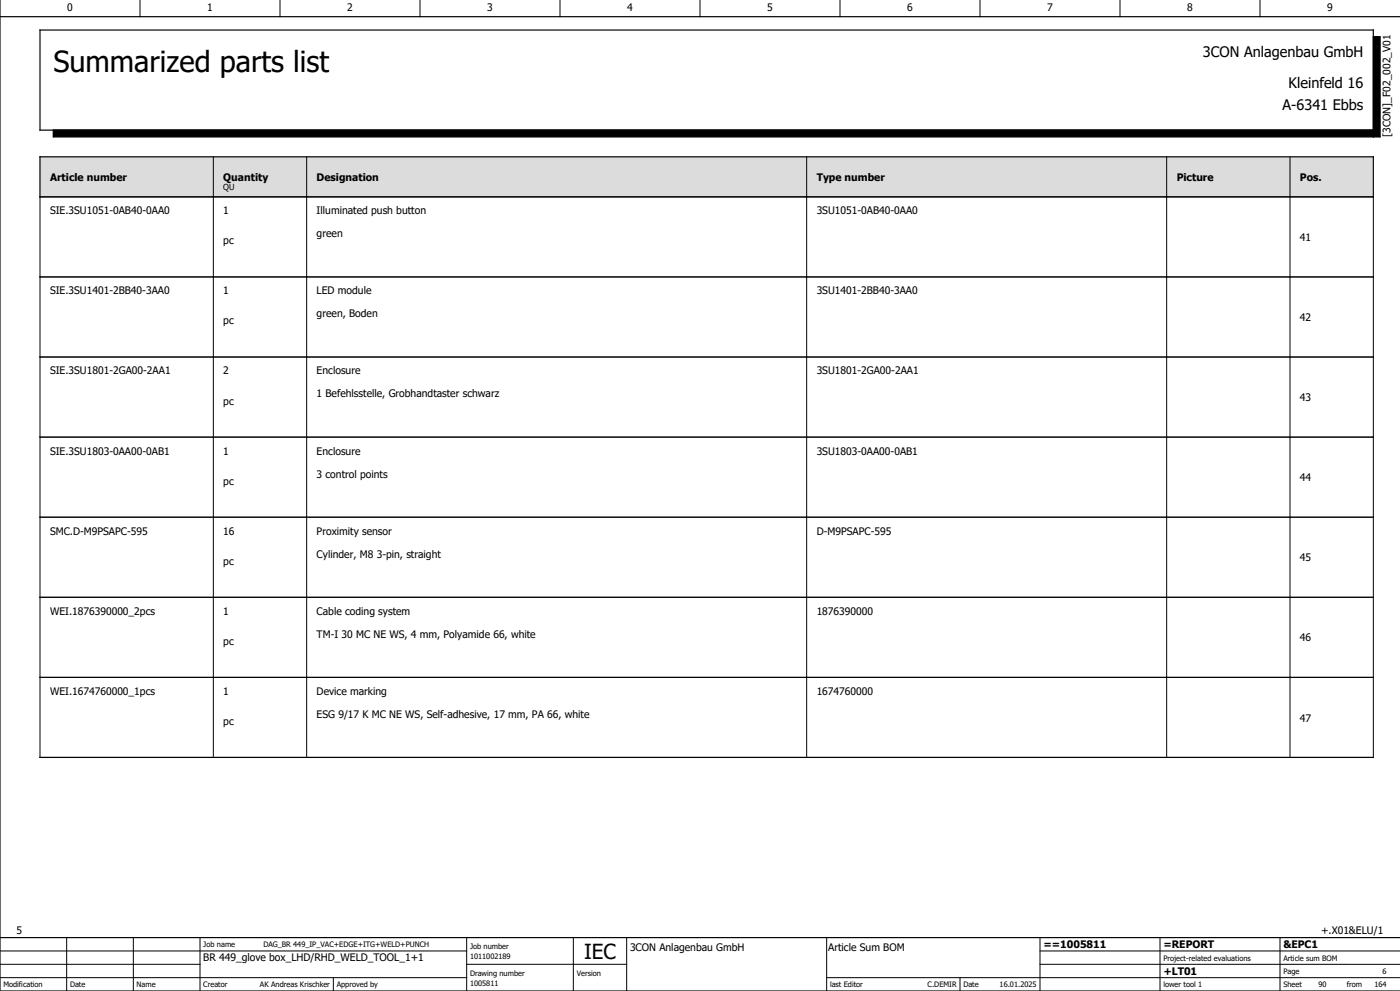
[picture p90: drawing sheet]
<svg xmlns="http://www.w3.org/2000/svg" width="420mm" height="297mm" viewBox="0 0 420 297" stroke-linecap="round" stroke-linejoin="round" font-family="sans-serif">
<defs><g id="words">
<text font-size="8.7" x="16" y="21.7">Summarized parts list</text>
<text font-size="6.2" x="175.2" y="287.5">IEC</text>
<g font-size="4.3">
<text x="360.9" y="17">3CON Anlagenbau GmbH</text>
<text x="386.6" y="26.4">Kleinfeld 16</text>
<text x="384.8" y="33">A-6341 Ebbs</text>
</g>
<g font-size="3.1">
<text x="20.2" y="3.4">0</text>
<text x="62.2" y="3.4">1</text>
<text x="104.2" y="3.4">2</text>
<text x="146.2" y="3.4">3</text>
<text x="188.2" y="3.4">4</text>
<text x="230.2" y="3.4">5</text>
<text x="272.2" y="3.4">6</text>
<text x="314.2" y="3.4">7</text>
<text x="356.2" y="3.4">8</text>
<text x="398.2" y="3.4">9</text>
<text x="417.1" y="41" transform="rotate(-90 417.1 41)">[3CON]_F02_002_V01</text>
<text x="15" y="54.1">Article number</text>
<text x="67" y="54.1">Quantity</text>
<text x="95" y="54.1">Designation</text>
<text x="245" y="54.1">Type number</text>
<text x="353" y="54.1">Picture</text>
<text x="390" y="54.1">Pos.</text>
<text x="15" y="64.2">SIE.3SU1051-0AB40-0AA0</text>
<text x="67" y="64.2">1</text>
<text x="95" y="64.2">Illuminated push button</text>
<text x="245" y="64.2">3SU1051-0AB40-0AA0</text>
<text x="95" y="71.1">green</text>
<text x="67" y="73.2">pc</text>
<text x="390" y="72.2">41</text>
<text x="15" y="88.2">SIE.3SU1401-2BB40-3AA0</text>
<text x="67" y="88.2">1</text>
<text x="95" y="88.2">LED module</text>
<text x="245" y="88.2">3SU1401-2BB40-3AA0</text>
<text x="95" y="95.1">green, Boden</text>
<text x="67" y="97.2">pc</text>
<text x="390" y="96.2">42</text>
<text x="15" y="112.2">SIE.3SU1801-2GA00-2AA1</text>
<text x="67" y="112.2">2</text>
<text x="95" y="112.2">Enclosure</text>
<text x="245" y="112.2">3SU1801-2GA00-2AA1</text>
<text x="95" y="119.1">1 Befehlsstelle, Grobhandtaster schwarz</text>
<text x="67" y="121.2">pc</text>
<text x="390" y="120.2">43</text>
<text x="15" y="136.2">SIE.3SU1803-0AA00-0AB1</text>
<text x="67" y="136.2">1</text>
<text x="95" y="136.2">Enclosure</text>
<text x="245" y="136.2">3SU1803-0AA00-0AB1</text>
<text x="95" y="143.1">3 control points</text>
<text x="67" y="145.2">pc</text>
<text x="390" y="144.2">44</text>
<text x="15" y="160.2">SMC.D-M9PSAPC-595</text>
<text x="67" y="160.2">16</text>
<text x="95" y="160.2">Proximity sensor</text>
<text x="245" y="160.2">D-M9PSAPC-595</text>
<text x="95" y="167.1">Cylinder, M8 3-pin, straight</text>
<text x="67" y="169.2">pc</text>
<text x="390" y="168.2">45</text>
<text x="15" y="184.2">WEI.1876390000_2pcs</text>
<text x="67" y="184.2">1</text>
<text x="95" y="184.2">Cable coding system</text>
<text x="245" y="184.2">1876390000</text>
<text x="95" y="191.1">TM-I 30 MC NE WS, 4 mm, Polyamide 66, white</text>
<text x="67" y="193.2">pc</text>
<text x="390" y="192.2">46</text>
<text x="15" y="208.2">WEI.1674760000_1pcs</text>
<text x="67" y="208.2">1</text>
<text x="95" y="208.2">Device marking</text>
<text x="245" y="208.2">1674760000</text>
<text x="95" y="215.1">ESG 9/17 K MC NE WS, Self-adhesive, 17 mm, PA 66, white</text>
<text x="67" y="217.2">pc</text>
<text x="390" y="216.2">47</text>
<text x="5" y="280">5</text>
<text x="396.3" y="280">+.X01&amp;ELU/1</text>
<text x="189" y="285">3CON Anlagenbau GmbH</text>
<text x="248.5" y="284.9">Article Sum BOM</text>
<text x="313" y="284.2">==1005811</text>
<text x="349" y="284.2">=REPORT</text>
<text x="385" y="284.2">&amp;EPC1</text>
<text x="61" y="288">BR 449_glove box_LHD/RHD_WELD_TOOL_1+1</text>
<text x="349" y="292.2">+LT01</text>
</g>
<text font-size="2.5" x="67" y="57">QU</text>
<g font-size="2.2">
<text x="61" y="283.9">Job name</text>
<text x="79" y="283.9">DAG_BR 449_IP_VAC+EDGE+ITG+WELD+PUNCH</text>
<text x="141" y="287.4">1011002189</text>
<text x="141" y="284.4">Job number</text>
<text x="349" y="287.9">Project-related evaluations</text>
<text x="385" y="287.9">Article sum BOM</text>
<text x="141" y="292.4">Drawing number</text>
<text x="173" y="292.4">Version</text>
<text x="385" y="291.9">Page</text>
<text x="414.8" y="291.9">6</text>
<text x="1" y="295.9">Modification</text>
<text x="21" y="295.9">Date</text>
<text x="41" y="295.9">Name</text>
<text x="61" y="295.9">Creator</text>
<text x="78" y="295.9">AK Andreas Krischker</text>
<text x="101" y="295.9">Approved by</text>
<text x="141" y="295.4">1005811</text>
<text x="249" y="295.9">last Editor</text>
<text x="278.3" y="295.9">C.DEMIR</text>
<text x="289" y="295.9">Date</text>
<text x="299.9" y="295.9">16.01.2025</text>
<text x="349" y="295.9">lower tool 1</text>
<text x="385" y="295.9">Sheet</text>
<text x="395.6" y="295.9">90</text>
<text x="404" y="295.9">from</text>
<text x="412.3" y="295.9">164</text>
</g>
</g></defs>
<g fill="none" stroke="#000" stroke-width=".3">
<path d="M42 0v5M84 0v5M126 0v5M168 0v5M210 0v5M252 0v5M294 0v5M336 0v5M378 0v5M412 39h-396v2h398v-30h-2v30M12 59h400v168h-400zM64 47v180"/>
<path d="M92 47v180M242 47v180M350 47v180M387 47v180M12 83h400M12 107h400M12 131h400M12 155h400M12 179h400M12 203h400M0 293h140M0 289h60"/>
<path d="M0 285h140M20 281v16M40 281v16M60 281v16M100 293v3.9M140 289h48M140 281v16M172 281v16M188 281v16M248 293h171.9M248 281v16M288 293v3.9"/>
<path d="M312 289h107.9M312 281v16M348 281v16M384 281v16M420 285h-108"/>
</g>
<path d="M0 0v297h420M0 5h420M12 9h400v30h-400zM12 47h400v12h-400zM12 227h400M0 281h420" fill="none" stroke="#000" stroke-width=".35"/>
<path d="M12 47h400v12h-400z" fill="#dcdcdc" stroke="#dcdcdc" stroke-width=".3"/>
<path d="M12 47h400v12h-400z" fill="none" stroke="#dcdcdc" stroke-width=".3"/>
<path d="M16 39h396v2h-396zM412 11h2v30h-2z" fill="#000" stroke="#000" stroke-width=".3"/>
<use href="#words"/>
</svg>
